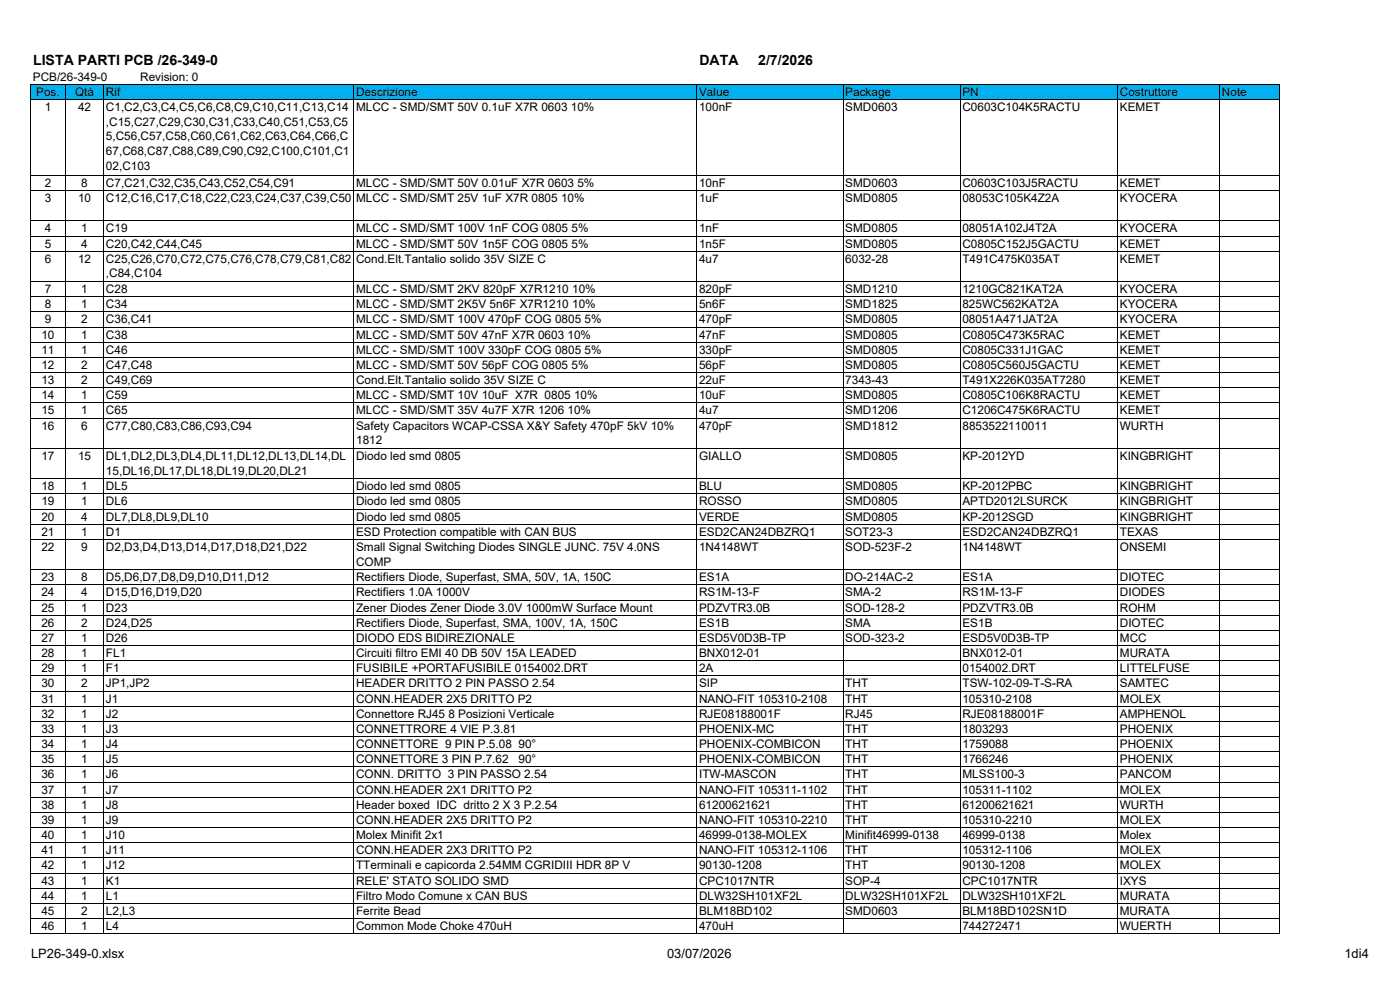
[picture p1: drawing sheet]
<svg xmlns="http://www.w3.org/2000/svg" width="420mm" height="297mm" viewBox="0 0 420 297" stroke-linecap="round" stroke-linejoin="round" font-family="sans-serif">
<defs><g id="words">
<g font-size="4.2">
<text x="9.9" y="19.4">LISTA PARTI PCB /26-349-0</text>
<text x="209.9" y="19.4">DATA</text>
<text x="227.5" y="19.4">2/7/2026</text>
</g>
<g font-size="3.9">
<text x="9.3" y="287.5">LP26-349-0.xlsx</text>
<text x="200.2" y="287.5">03/07/2026</text>
<text x="403.5" y="287.5">1di4</text>
</g>
<g font-size="3.5">
<text x="9.9" y="24.2">PCB/26-349-0</text>
<text x="10.9" y="28.8">Pos.</text>
<text x="22.5" y="28.8">Qtà</text>
<text x="31.8" y="28.8">Rif</text>
<text x="42.1" y="24.2">Revision: 0</text>
<text x="106.9" y="28.8">Descrizione</text>
<text x="209.8" y="28.8">Value</text>
<text x="253.7" y="28.8">Package</text>
<text x="288.8" y="28.8">PN</text>
<text x="336.1" y="28.8">Costruttore</text>
<text x="366.7" y="28.8">Note</text>
<text x="13.4" y="33.3">1</text>
<text x="23.4" y="33.3">42</text>
<text x="31.8" y="33.3">C1,C2,C3,C4,C5,C6,C8,C9,C10,C11,C13,C14</text>
<text x="106.9" y="33.3">MLCC - SMD/SMT 50V 0.1uF X7R 0603 10%</text>
<text x="209.8" y="33.3">100nF</text>
<text x="253.7" y="33.3">SMD0603</text>
<text x="288.8" y="33.3">C0603C104K5RACTU</text>
<text x="336.1" y="33.3">KEMET</text>
<text x="31.8" y="37.7">,C15,C27,C29,C30,C31,C33,C40,C51,C53,C5</text>
<text x="31.8" y="42.1">5,C56,C57,C58,C60,C61,C62,C63,C64,C66,C</text>
<text x="31.8" y="46.5">67,C68,C87,C88,C89,C90,C92,C100,C101,C1</text>
<text x="31.8" y="50.9">02,C103</text>
<text x="13.4" y="56.1">2</text>
<text x="24.4" y="56.1">8</text>
<text x="31.8" y="56.1">C7,C21,C32,C35,C43,C52,C54,C91</text>
<text x="106.9" y="56.1">MLCC - SMD/SMT 50V 0.01uF X7R 0603 5%</text>
<text x="209.8" y="56.1">10nF</text>
<text x="253.7" y="56.1">SMD0603</text>
<text x="288.8" y="56.1">C0603C103J5RACTU</text>
<text x="336.1" y="56.1">KEMET</text>
<text x="13.4" y="60.6">3</text>
<text x="23.4" y="60.6">10</text>
<text x="31.8" y="60.6">C12,C16,C17,C18,C22,C23,C24,C37,C39,C50 MLCC - SMD/SMT 25V 1uF X7R 0805 10%</text>
<text x="209.8" y="60.6">1uF</text>
<text x="253.7" y="60.6">SMD0805</text>
<text x="288.8" y="60.6">08053C105K4Z2A</text>
<text x="336.1" y="60.6">KYOCERA</text>
<text x="13.4" y="69.7">4</text>
<text x="24.4" y="69.7">1</text>
<text x="31.8" y="69.7">C19</text>
<text x="106.9" y="69.7">MLCC - SMD/SMT 100V 1nF COG 0805 5%</text>
<text x="209.8" y="69.7">1nF</text>
<text x="253.7" y="69.7">SMD0805</text>
<text x="288.8" y="69.7">08051A102J4T2A</text>
<text x="336.1" y="69.7">KYOCERA</text>
<text x="13.4" y="74.3">5</text>
<text x="24.4" y="74.3">4</text>
<text x="31.8" y="74.3">C20,C42,C44,C45</text>
<text x="106.9" y="74.3">MLCC - SMD/SMT 50V 1n5F COG 0805 5%</text>
<text x="209.8" y="74.3">1n5F</text>
<text x="253.7" y="74.3">SMD0805</text>
<text x="288.9" y="74.3">C0805C152J5GACTU</text>
<text x="336.1" y="74.3">KEMET</text>
<text x="13.4" y="78.8">6</text>
<text x="23.4" y="78.8">12</text>
<text x="31.8" y="78.8">C25,C26,C70,C72,C75,C76,C78,C79,C81,C82</text>
<text x="31.8" y="83.2">,C84,C104</text>
<text x="106.9" y="78.8">Cond.Elt.Tantalio solido 35V SIZE C</text>
<text x="209.8" y="78.8">4u7</text>
<text x="253.7" y="78.8">6032-28</text>
<text x="288.8" y="78.8">T491C475K035AT</text>
<text x="336.1" y="78.8">KEMET</text>
<text x="13.4" y="87.9">7</text>
<text x="24.4" y="87.9">1</text>
<text x="31.8" y="87.9">C28</text>
<text x="106.9" y="87.9">MLCC - SMD/SMT 2KV 820pF X7R1210 10%</text>
<text x="209.8" y="87.9">820pF</text>
<text x="253.7" y="87.9">SMD1210</text>
<text x="288.8" y="87.9">1210GC821KAT2A</text>
<text x="336.1" y="87.9">KYOCERA</text>
<text x="13.4" y="92.5">8</text>
<text x="24.4" y="92.5">1</text>
<text x="31.8" y="92.5">C34</text>
<text x="106.9" y="92.5">MLCC - SMD/SMT 2K5V 5n6F X7R1210 10%</text>
<text x="209.8" y="92.5">5n6F</text>
<text x="253.7" y="92.5">SMD1825</text>
<text x="288.8" y="92.5">825WC562KAT2A</text>
<text x="336.1" y="92.5">KYOCERA</text>
<text x="12.4" y="101.6">10</text>
<text x="13.4" y="97">9</text>
<text x="24.4" y="101.6">1</text>
<text x="24.4" y="97">2</text>
<text x="31.8" y="101.6">C38</text>
<text x="31.8" y="97">C36,C41</text>
<text x="106.9" y="97">MLCC - SMD/SMT 100V 470pF COG 0805 5%</text>
<text x="106.9" y="101.6">MLCC - SMD/SMT 50V 47nF X7R 0603 10%</text>
<text x="209.8" y="101.6">47nF</text>
<text x="209.8" y="97">470pF</text>
<text x="253.7" y="97">SMD0805</text>
<text x="253.7" y="101.6">SMD0805</text>
<text x="288.8" y="97">08051A471JAT2A</text>
<text x="288.8" y="101.6">C0805C473K5RAC</text>
<text x="336.1" y="101.6">KEMET</text>
<text x="336.1" y="97">KYOCERA</text>
<text x="12.4" y="106.1">11</text>
<text x="24.4" y="106.1">1</text>
<text x="31.8" y="106.1">C46</text>
<text x="106.9" y="106.1">MLCC - SMD/SMT 100V 330pF COG 0805 5%</text>
<text x="209.8" y="106.1">330pF</text>
<text x="253.7" y="106.1">SMD0805</text>
<text x="288.8" y="106.1">C0805C331J1GAC</text>
<text x="336.1" y="106.1">KEMET</text>
<text x="12.4" y="110.7">12</text>
<text x="24.4" y="110.7">2</text>
<text x="31.8" y="110.7">C47,C48</text>
<text x="106.9" y="110.7">MLCC - SMD/SMT 50V 56pF COG 0805 5%</text>
<text x="209.8" y="110.7">56pF</text>
<text x="253.7" y="110.7">SMD0805</text>
<text x="288.8" y="110.7">C0805C560J5GACTU</text>
<text x="336.1" y="110.7">KEMET</text>
<text x="12.4" y="115.2">13</text>
<text x="12.4" y="119.8">14</text>
<text x="24.4" y="115.2">2</text>
<text x="24.4" y="119.8">1</text>
<text x="31.8" y="115.2">C49,C69</text>
<text x="31.8" y="119.8">C59</text>
<text x="106.9" y="115.2">Cond.Elt.Tantalio solido 35V SIZE C</text>
<text x="106.9" y="119.8">MLCC - SMD/SMT 10V 10uF X7R 0805 10%</text>
<text x="209.8" y="115.2">22uF</text>
<text x="209.8" y="119.8">10uF</text>
<text x="253.7" y="115.2">7343-43</text>
<text x="253.7" y="119.8">SMD0805</text>
<text x="288.8" y="115.2">T491X226K035AT7280</text>
<text x="288.8" y="119.8">C0805C106K8RACTU</text>
<text x="336.1" y="115.2">KEMET</text>
<text x="336.1" y="119.8">KEMET</text>
<text x="12.4" y="124.3">15</text>
<text x="24.4" y="124.3">1</text>
<text x="31.8" y="124.3">C65</text>
<text x="106.9" y="124.3">MLCC - SMD/SMT 35V 4u7F X7R 1206 10%</text>
<text x="209.8" y="124.3">4u7</text>
<text x="253.7" y="124.3">SMD1206</text>
<text x="288.8" y="124.3">C1206C475K6RACTU</text>
<text x="336.1" y="124.3">KEMET</text>
<text x="12.4" y="128.9">16</text>
<text x="24.4" y="128.9">6</text>
<text x="31.8" y="128.9">C77,C80,C83,C86,C93,C94</text>
<text x="106.9" y="128.9">Safety Capacitors WCAP-CSSA X&amp;Y Safety 470pF 5kV 10%</text>
<text x="209.8" y="128.9">470pF</text>
<text x="253.7" y="128.9">SMD1812</text>
<text x="288.8" y="128.9">8853522110011</text>
<text x="336.1" y="128.9">WURTH</text>
<text x="12.4" y="138">17</text>
<text x="23.4" y="138">15</text>
<text x="31.8" y="138">DL1,DL2,DL3,DL4,DL11,DL12,DL13,DL14,DL</text>
<text x="106.9" y="133.3">1812</text>
<text x="106.9" y="138">Diodo led smd 0805</text>
<text x="209.8" y="138">GIALLO</text>
<text x="253.7" y="138">SMD0805</text>
<text x="288.8" y="138">KP-2012YD</text>
<text x="336.1" y="138">KINGBRIGHT</text>
<text x="31.8" y="142.4">15,DL16,DL17,DL18,DL19,DL20,DL21</text>
<text x="12.4" y="147.1">18</text>
<text x="24.4" y="147.1">1</text>
<text x="31.8" y="147.1">DL5</text>
<text x="106.9" y="147.1">Diodo led smd 0805</text>
<text x="209.8" y="147.1">BLU</text>
<text x="253.7" y="147.1">SMD0805</text>
<text x="288.8" y="147.1">KP-2012PBC</text>
<text x="336.1" y="147.1">KINGBRIGHT</text>
<text x="12.4" y="151.6">19</text>
<text x="24.4" y="151.6">1</text>
<text x="31.8" y="151.6">DL6</text>
<text x="106.9" y="151.6">Diodo led smd 0805</text>
<text x="209.8" y="151.6">ROSSO</text>
<text x="253.7" y="151.6">SMD0805</text>
<text x="288.8" y="151.6">APTD2012LSURCK</text>
<text x="336.1" y="151.6">KINGBRIGHT</text>
<text x="12.4" y="156.2">20</text>
<text x="12.4" y="160.7">21</text>
<text x="24.4" y="156.2">4</text>
<text x="24.4" y="160.7">1</text>
<text x="31.8" y="156.2">DL7,DL8,DL9,DL10</text>
<text x="31.8" y="160.7">D1</text>
<text x="106.9" y="156.2">Diodo led smd 0805</text>
<text x="106.9" y="160.7">ESD Protection compatible with CAN BUS</text>
<text x="209.8" y="156.2">VERDE</text>
<text x="209.8" y="160.7">ESD2CAN24DBZRQ1</text>
<text x="253.7" y="156.2">SMD0805</text>
<text x="253.7" y="160.7">SOT23-3</text>
<text x="288.8" y="156.2">KP-2012SGD</text>
<text x="288.8" y="160.7">ESD2CAN24DBZRQ1</text>
<text x="336.1" y="156.2">KINGBRIGHT</text>
<text x="336.1" y="160.7">TEXAS</text>
<text x="12.4" y="165.3">22</text>
<text x="24.4" y="165.3">9</text>
<text x="31.8" y="165.3">D2,D3,D4,D13,D14,D17,D18,D21,D22</text>
<text x="106.9" y="165.3">Small Signal Switching Diodes SINGLE JUNC. 75V 4.0NS</text>
<text x="209.8" y="165.3">1N4148WT</text>
<text x="253.7" y="165.3">SOD-523F-2</text>
<text x="288.8" y="165.3">1N4148WT</text>
<text x="336.1" y="165.3">ONSEMI</text>
<text x="106.9" y="169.7">COMP</text>
<text x="12.4" y="174.4">23</text>
<text x="12.4" y="178.9">24</text>
<text x="24.4" y="174.4">8</text>
<text x="24.4" y="178.9">4</text>
<text x="31.8" y="174.4">D5,D6,D7,D8,D9,D10,D11,D12</text>
<text x="31.8" y="178.9">D15,D16,D19,D20</text>
<text x="106.9" y="174.4">Rectifiers Diode, Superfast, SMA, 50V, 1A, 150C</text>
<text x="106.9" y="178.9">Rectifiers 1.0A 1000V</text>
<text x="209.8" y="178.9">RS1M-13-F</text>
<text x="209.8" y="174.4">ES1A</text>
<text x="253.7" y="178.9">SMA-2</text>
<text x="253.7" y="174.4">DO-214AC-2</text>
<text x="288.8" y="178.9">RS1M-13-F</text>
<text x="288.8" y="174.4">ES1A</text>
<text x="336.1" y="178.9">DIODES</text>
<text x="336.1" y="174.4">DIOTEC</text>
<text x="12.4" y="183.5">25</text>
<text x="24.4" y="183.5">1</text>
<text x="31.8" y="183.5">D23</text>
<text x="106.9" y="183.5">Zener Diodes Zener Diode 3.0V 1000mW Surface Mount</text>
<text x="209.8" y="183.5">PDZVTR3.0B</text>
<text x="253.7" y="183.5">SOD-128-2</text>
<text x="288.8" y="183.5">PDZVTR3.0B</text>
<text x="336.1" y="183.5">ROHM</text>
<text x="12.4" y="188">26</text>
<text x="24.4" y="188">2</text>
<text x="31.8" y="188">D24,D25</text>
<text x="106.9" y="188">Rectifiers Diode, Superfast, SMA, 100V, 1A, 150C</text>
<text x="209.8" y="188">ES1B</text>
<text x="253.7" y="188">SMA</text>
<text x="288.8" y="188">ES1B</text>
<text x="336.1" y="188">DIOTEC</text>
<text x="12.4" y="192.6">27</text>
<text x="12.4" y="197.1">28</text>
<text x="24.4" y="192.6">1</text>
<text x="24.4" y="197.1">1</text>
<text x="31.8" y="192.6">D26</text>
<text x="31.8" y="197.1">FL1</text>
<text x="106.9" y="192.6">DIODO EDS BIDIREZIONALE</text>
<text x="106.9" y="197.1">Circuiti filtro EMI 40 DB 50V 15A LEADED</text>
<text x="209.8" y="197.1">BNX012-01</text>
<text x="209.8" y="192.6">ESD5V0D3B-TP</text>
<text x="253.7" y="192.6">SOD-323-2</text>
<text x="288.8" y="197.1">BNX012-01</text>
<text x="288.8" y="192.6">ESD5V0D3B-TP</text>
<text x="336.1" y="192.6">MCC</text>
<text x="336.1" y="197.1">MURATA</text>
<text x="12.4" y="201.7">29</text>
<text x="24.4" y="201.7">1</text>
<text x="31.8" y="201.7">F1</text>
<text x="106.9" y="201.7">FUSIBILE +PORTAFUSIBILE 0154002.DRT</text>
<text x="209.8" y="201.7">2A</text>
<text x="288.8" y="201.7">0154002.DRT</text>
<text x="336.1" y="201.7">LITTELFUSE</text>
<text x="12.4" y="206.2">30</text>
<text x="24.4" y="206.2">2</text>
<text x="31.8" y="206.2">JP1,JP2</text>
<text x="106.9" y="206.2">HEADER DRITTO 2 PIN PASSO 2.54</text>
<text x="209.8" y="206.2">SIP</text>
<text x="253.7" y="206.2">THT</text>
<text x="288.9" y="206.2">TSW-102-09-T-S-RA</text>
<text x="336.1" y="206.2">SAMTEC</text>
<text x="12.4" y="210.8">31</text>
<text x="12.4" y="215.3">32</text>
<text x="24.4" y="210.8">1</text>
<text x="24.4" y="215.3">1</text>
<text x="31.8" y="210.8">J1</text>
<text x="31.8" y="215.3">J2</text>
<text x="106.9" y="210.8">CONN.HEADER 2X5 DRITTO P2</text>
<text x="106.9" y="215.3">Connettore RJ45 8 Posizioni Verticale</text>
<text x="209.8" y="215.3">RJE08188001F</text>
<text x="209.8" y="210.8">NANO-FIT 105310-2108</text>
<text x="253.7" y="215.3">RJ45</text>
<text x="253.7" y="210.8">THT</text>
<text x="288.8" y="215.3">RJE08188001F</text>
<text x="288.8" y="210.8">105310-2108</text>
<text x="336.1" y="215.3">AMPHENOL</text>
<text x="336.1" y="210.8">MOLEX</text>
<text x="12.4" y="219.9">33</text>
<text x="24.4" y="219.9">1</text>
<text x="31.8" y="219.9">J3</text>
<text x="106.9" y="219.9">CONNETTRORE 4 VIE P.3.81</text>
<text x="209.8" y="219.9">PHOENIX-MC</text>
<text x="253.7" y="219.9">THT</text>
<text x="288.8" y="219.9">1803293</text>
<text x="336.1" y="219.9">PHOENIX</text>
<text x="12.4" y="224.4">34</text>
<text x="24.4" y="224.4">1</text>
<text x="31.8" y="224.4">J4</text>
<text x="106.9" y="224.4">CONNETTORE 9 PIN P.5.08 90°</text>
<text x="209.8" y="224.4">PHOENIX-COMBICON</text>
<text x="253.7" y="224.4">THT</text>
<text x="288.9" y="224.4">1759088</text>
<text x="336.1" y="224.4">PHOENIX</text>
<text x="12.4" y="229">35</text>
<text x="12.4" y="233.5">36</text>
<text x="24.4" y="229">1</text>
<text x="24.4" y="233.5">1</text>
<text x="31.8" y="229">J5</text>
<text x="31.8" y="233.5">J6</text>
<text x="106.9" y="229">CONNETTORE 3 PIN P.7.62</text>
<text x="106.9" y="233.5">CONN. DRITTO 3 PIN PASSO 2.54</text>
<text x="155.6" y="229">90°</text>
<text x="209.8" y="229">PHOENIX-COMBICON</text>
<text x="209.8" y="233.5">ITW-MASCON</text>
<text x="253.7" y="229">THT</text>
<text x="253.7" y="233.5">THT</text>
<text x="288.9" y="229">1766246</text>
<text x="288.9" y="233.5">MLSS100-3</text>
<text x="336.1" y="229">PHOENIX</text>
<text x="336.1" y="233.5">PANCOM</text>
<text x="12.4" y="238.1">37</text>
<text x="24.4" y="238.1">1</text>
<text x="31.8" y="238.1">J7</text>
<text x="106.9" y="238.1">CONN.HEADER 2X1 DRITTO P2</text>
<text x="209.8" y="238.1">NANO-FIT 105311-1102</text>
<text x="253.7" y="238.1">THT</text>
<text x="288.8" y="238.1">105311-1102</text>
<text x="336.1" y="238.1">MOLEX</text>
<text x="12.4" y="242.7">38</text>
<text x="24.4" y="242.7">1</text>
<text x="31.8" y="242.7">J8</text>
<text x="106.9" y="242.7">Header boxed IDC dritto 2 X 3 P.2.54</text>
<text x="209.8" y="242.7">61200621621</text>
<text x="253.7" y="242.7">THT</text>
<text x="288.8" y="242.7">61200621621</text>
<text x="336.1" y="242.7">WURTH</text>
<text x="12.4" y="247.2">39</text>
<text x="12.4" y="251.8">40</text>
<text x="24.4" y="247.2">1</text>
<text x="24.4" y="251.8">1</text>
<text x="31.8" y="247.2">J9</text>
<text x="31.8" y="251.8">J10</text>
<text x="106.9" y="251.8">Molex Minifit 2x1</text>
<text x="106.9" y="247.2">CONN.HEADER 2X5 DRITTO P2</text>
<text x="209.8" y="251.8">46999-0138-MOLEX</text>
<text x="209.8" y="247.2">NANO-FIT 105310-2210</text>
<text x="253.7" y="251.8">Minifit46999-0138</text>
<text x="253.7" y="247.2">THT</text>
<text x="288.8" y="251.8">46999-0138</text>
<text x="288.8" y="247.2">105310-2210</text>
<text x="336.1" y="251.8">Molex</text>
<text x="336.1" y="247.2">MOLEX</text>
<text x="12.4" y="256.3">41</text>
<text x="24.4" y="256.3">1</text>
<text x="31.8" y="256.3">J11</text>
<text x="106.9" y="256.3">CONN.HEADER 2X3 DRITTO P2</text>
<text x="209.8" y="256.3">NANO-FIT 105312-1106</text>
<text x="253.7" y="256.3">THT</text>
<text x="288.8" y="256.3">105312-1106</text>
<text x="336.1" y="256.3">MOLEX</text>
<text x="12.4" y="260.9">42</text>
<text x="24.4" y="260.9">1</text>
<text x="31.8" y="260.9">J12</text>
<text x="106.9" y="260.9">TTerminali e capicorda 2.54MM CGRIDIII HDR 8P V</text>
<text x="209.8" y="260.9">90130-1208</text>
<text x="253.7" y="260.9">THT</text>
<text x="288.8" y="260.9">90130-1208</text>
<text x="336.1" y="260.9">MOLEX</text>
<text x="12.4" y="265.4">43</text>
<text x="12.4" y="270">44</text>
<text x="24.4" y="265.4">1</text>
<text x="24.4" y="270">1</text>
<text x="31.8" y="265.4">K1</text>
<text x="31.8" y="270">L1</text>
<text x="106.9" y="270">Filtro Modo Comune x CAN BUS</text>
<text x="106.9" y="265.4">RELE' STATO SOLIDO SMD</text>
<text x="209.8" y="270">DLW32SH101XF2L</text>
<text x="209.8" y="265.4">CPC1017NTR</text>
<text x="253.7" y="270">DLW32SH101XF2L</text>
<text x="253.7" y="265.4">SOP-4</text>
<text x="288.8" y="270">DLW32SH101XF2L</text>
<text x="288.8" y="265.4">CPC1017NTR</text>
<text x="336.1" y="265.4">IXYS</text>
<text x="336.1" y="270">MURATA</text>
<text x="12.4" y="274.5">45</text>
<text x="24.4" y="274.5">2</text>
<text x="31.8" y="274.5">L2,L3</text>
<text x="106.9" y="274.5">Ferrite Bead</text>
<text x="209.8" y="274.5">BLM18BD102</text>
<text x="253.7" y="274.5">SMD0603</text>
<text x="288.8" y="274.5">BLM18BD102SN1D</text>
<text x="336.1" y="274.5">MURATA</text>
<text x="12.4" y="279.1">46</text>
<text x="24.4" y="279.1">1</text>
<text x="31.8" y="279.1">L4</text>
<text x="106.9" y="279.1">Common Mode Choke 470uH</text>
<text x="209.8" y="279.1">470uH</text>
<text x="288.8" y="279.1">744272471</text>
<text x="336.1" y="279.1">WUERTH</text>
</g>
</g></defs>
<path d="M9.3 25.3h374.8v4.6h-374.8z" fill="#00b0f0"/>
<g fill="none" stroke="#000" stroke-width=".3">
<path d="M9.2 25.3v254.9M9.2 25.3h374.9v254.9h-374.9M9.2 29.9h374.9M19.6 25.3v254.9M31.1 25.3v254.9M106.2 25.3v254.9M209.1 25.3v254.9M253 25.3v254.9M288.2 25.3v254.9M335.4 25.3v254.9M366.1 25.3v254.9M9.2 52.6h374.9"/>
<path d="M9.2 57.2h374.9M9.2 66.3h374.9M9.2 70.8h374.9M9.2 75.4h374.9M9.2 84.5h374.9M9.2 89h374.9M9.2 93.6h374.9M9.2 98.1h374.9M9.2 102.7h374.9M9.2 107.2h374.9M9.2 111.8h374.9M9.2 116.3h374.9"/>
<path d="M9.2 120.9h374.9M9.2 125.4h374.9M9.2 134.5h374.9M9.2 143.6h374.9M9.2 148.2h374.9M9.2 152.7h374.9M9.2 157.3h374.9M9.2 161.9h374.9M9.2 171h374.9M9.2 175.5h374.9M9.2 180.1h374.9M9.2 184.6h374.9"/>
<path d="M9.2 189.2h374.9M9.2 193.7h374.9M9.2 198.3h374.9M9.2 202.8h374.9M9.2 207.4h374.9M9.2 211.9h374.9M9.2 216.5h374.9M9.2 221h374.9M9.2 225.6h374.9M9.2 230.1h374.9M9.2 234.7h374.9M9.2 239.2h374.9"/>
<path d="M9.2 243.8h374.9M9.2 248.3h374.9M9.2 252.9h374.9M9.2 257.4h374.9M9.2 262h374.9M9.2 266.5h374.9M9.2 271.1h374.9M9.2 275.6h374.9"/>
</g>
<use href="#words"/>
</svg>
